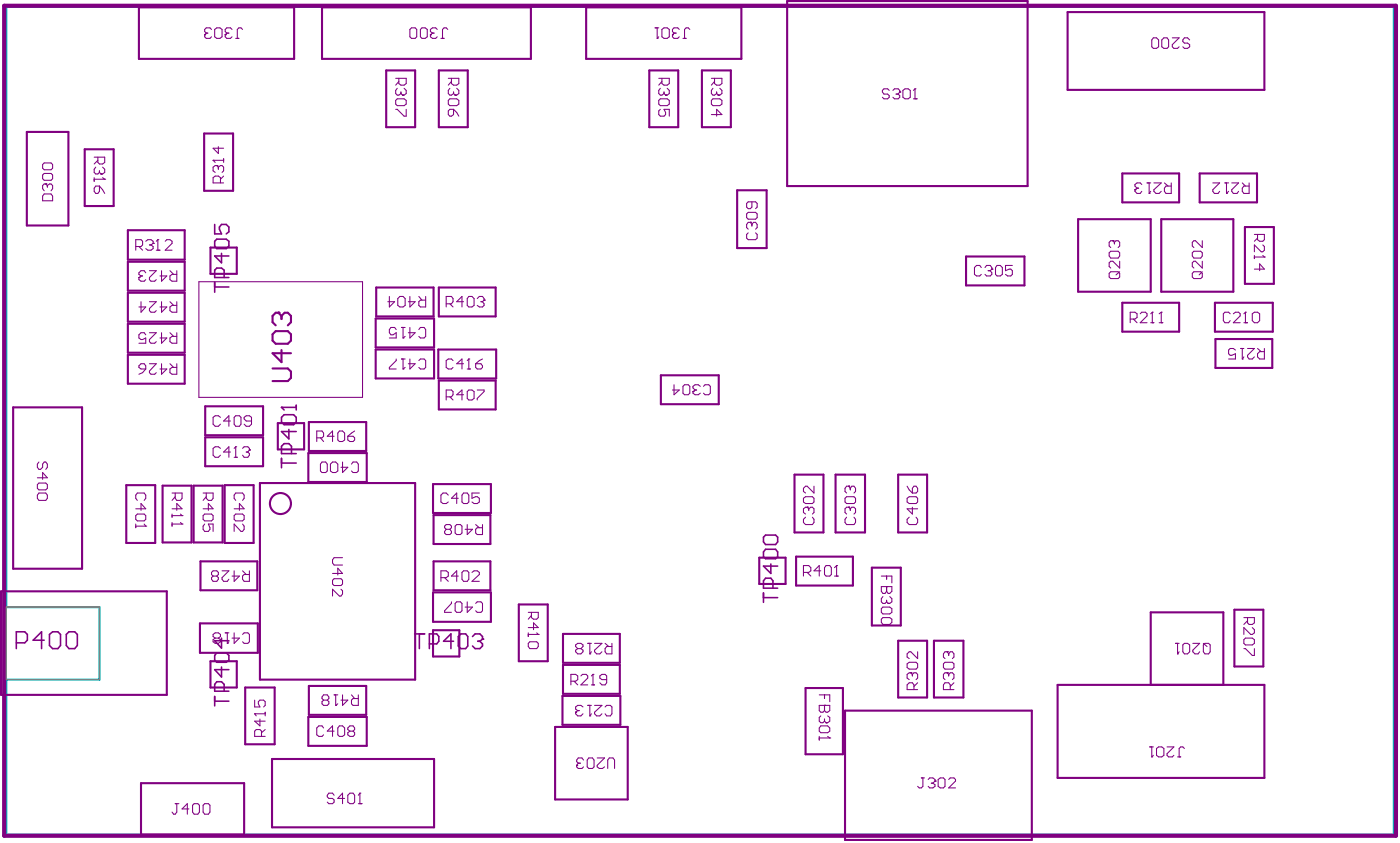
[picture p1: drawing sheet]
<svg xmlns="http://www.w3.org/2000/svg" width="113mm" height="68mm" viewBox="0 0 113 68" stroke-linecap="round" stroke-linejoin="round" font-family="sans-serif">
<path d="M.5 48.8h7.5v5.8h-7.5z" fill="none" stroke="#808080" stroke-width=".08"/>
<path d="M.5 .5v48.3h7.5v5.8h-7.5v12.5h111.5v-66.6h-111.5" fill="none" stroke="#00bfbf" stroke-width=".17"/>
<g fill="none" stroke="#800080" stroke-width=".17">
<path d="M2.2 10.6h3.3v7.5h-3.3zM6.8 12h2.3v4.6h-2.3zM10.3 18.5h4.5v2.4h-4.5zM11.2 .6h12.4v4.1h-12.4zM16.4 10.7h2.3v4.6h-2.3zM16.9 19.9h2.1v2.1h-2.1zM25.9 .6h16.8v4.1h-16.8zM31 5.7h2.4v4.5h-2.4zM35.3 5.7h2.3v4.5h-2.3zM47.1 .6h12.5v4.1h-12.5zM52.2 5.7h2.3v4.5h-2.3zM56.4 5.7h2.3v4.5h-2.3z"/>
<path d="M59.3 15.3h2.3v4.6h-2.3zM63.3 .1h19.3v14.9h-19.3zM85.8 1h15.8v6.2h-15.8zM86.7 17.6h5.8v5.8h-5.8zM90.2 13.9h4.6v2.4h-4.6zM93.3 17.6h5.8v5.8h-5.8zM96.4 13.9h4.6v2.4h-4.6zM100.1 18.2h2.3v4.6h-2.3zM1.1 32.7h5.5v13h-5.5zM10.2 39h2.3v4.6h-2.3zM10.3 21h4.5v2.4h-4.5zM10.3 23.5h4.5v2.3h-4.5z"/>
<path d="M10.3 26h4.5v2.3h-4.5zM10.3 28.5h4.5v2.3h-4.5zM13.1 39h2.3v4.6h-2.3zM15.6 39h2.3v4.6h-2.3zM16.5 32.6h4.6v2.4h-4.6zM16.5 35.1h4.6v2.4h-4.6zM18.1 39h2.3v4.6h-2.3zM20.9 38.8h12.5v15.8h-12.5zM21.9 29.6h1.2l.3 .3v.5l-.3 .2h-1.2M21.9 26.9l.3-.3h.9l.3 .3v.5l-.3 .2h-.9l-.3-.2zM22.3 34h2.1v2.1h-2.1zM22.4 25.1h.1"/>
<path d="M22.4 25.1h-.2l-.3 .3v.5l.3 .2M22.4 25.1l.2 .3M22.6 25.4l.3-.3h.2l.3 .3v.5l-.3 .2M22.6 28.1v1l-.7-.7h1.5M22.6 25.4v.2M24.8 36.4h4.7v2.3h-4.7zM24.8 33.9h4.6v2.3h-4.6zM30.2 25.6h4.7v2.3h-4.7zM30.2 28.1h4.7v2.3h-4.7zM30.2 23.1h4.7v2.3h-4.7zM34.8 38.9h4.7v2.3h-4.7zM35.2 28.1h4.7v2.3h-4.7z"/>
<path d="M35.3 23.1h4.5v2.3h-4.5zM35.3 30.6h4.5v2.3h-4.5zM53.1 30.2h4.7v2.3h-4.7zM63.9 38.1h2.3v4.7h-2.3zM67.2 38.1h2.3v4.7h-2.3zM72.2 38.1h2.3v4.7h-2.3zM77.7 20.6h4.6v2.3h-4.6zM90.2 24.3h4.6v2.3h-4.6zM97.7 24.3h4.6v2.3h-4.6zM97.7 27.2h4.6v2.4h-4.6zM.1 47.5h13.3v8.3h-13.3zM16.1 50.1h4.6v2.4h-4.6z"/>
<path d="M16.1 45.1h4.6v2.3h-4.6zM16.9 53.1h2.1v2.1h-2.1zM19.7 55.2h2.4v4.6h-2.4zM24.8 57.6h4.7v2.3h-4.7zM24.8 55.1h4.6v2.3h-4.6zM34.8 47.6h4.7v2.4h-4.7zM34.8 50.6h2.1v2.1h-2.1zM34.9 41.4h4.5v2.3h-4.5zM34.9 45.1h4.5v2.3h-4.5zM41.7 48.6h2.3v4.5h-2.3zM44.6 58.4h5.9v5.8h-5.9zM45.2 55.9h4.7v2.3h-4.7z"/>
<path d="M45.3 50.9h4.5v2.4h-4.5zM45.3 53.4h4.5v2.3h-4.5zM61 44.8h2.1v2.1h-2.1zM64 44.7h4.6v2.3h-4.6zM64.8 55.3h3v5.3h-3zM67.9 57.1h15v10.4h-15zM70.1 45.6h2.3v4.7h-2.3zM72.2 51.5h2.3v4.5h-2.3zM75.1 51.5h2.3v4.5h-2.3zM85 55h16.6v7.5h-16.6zM92.5 55v-5.8h5.8v5.8M99.2 49h2.4v4.6h-2.4z"/>
<path d="M11.3 62.9h8.3v4.2h-8.3zM21.9 61h13v5.5h-13z"/>
</g>
<g fill="none" stroke="#800080" stroke-width=".08">
<path d="M3.4 13.2l.2-.1h.5l.1 .1v.3l-.1 .1h-.5l-.2-.1zM3.4 14.1l.2-.2h.5l.1 .2v.3l-.1 .1h-.5l-.2-.1zM3.6 15.6h.5l.1 .2v.3h-.8v-.3zM3.7 14.8h.1M3.7 14.8l-.3 .1v.3l.2 .1M3.7 14.8l.1 .1M3.8 14.9v.1M3.8 14.9l.2-.1 .2 .1v.3l-.1 .1M7.6 12.6h.8v.4l-.2 .2h-.2l-.1-.2v-.4M7.6 14.3v.3M7.6 14.4h.8M7.7 13.4l-.1 .2v.3l.1 .1h.2l.1-.1"/>
<path d="M7.7 15h.3v.4l-.1 .1h-.2l-.1-.1v-.3zM7.9 12.9l-.3 .3M8 13.9l.1 .1M8 13.7v.2M8 15l.4 .5M8.1 14h.1M8.2 13.4l.2 .2v.3l-.3 .1M8.2 14.3l.2 .1M8.4 14.4h.1M10.9 19.8h.4l.2-.1v-.3l-.2-.1h-.4v.8M11.2 19.8l.3 .3M11.7 19.4l.2-.1h.2l.2 .1v.2"/>
<path d="M12 19.7h.1M12.1 19.7l.2 .1v.2l-.2 .1h-.2l-.2-.1M12.3 19.6h.1M12.3 19.6l-.2 .1M12.7 19.3h.1M12.7 19.3v.8M12.7 19.3l-.1 .1M13.3 19.4l.1-.1h.3l.1 .1v.2l-.5 .5h.5M16.5 2.8h.1M16.5 2.8v.2l.1 .1h.3l.1-.1M16.6 2.7h.1M16.6 2.7l-.1 .1"/>
<path d="M17 2.4l-.1-.2h-.3l-.1 .2v.1l.1 .2M17.1 12.9h.1M17.1 12.9h.9M17.1 12.9l.2 .1M17.3 2.4l.1-.2h.3l.1 .2v.6l-.1 .1h-.3l-.1-.1zM17.4 13.3h.1M17.4 13.3l-.3 .1v.3l.2 .2M17.4 13.3l.2 .1M17.6 13.4l.1-.1 .3 .1v.3l-.2 .2M17.6 11.8v.5l-.5-.4h.9M17.6 13.4v.2M17.7 14.7v-.4l-.1-.2h-.3l-.2 .2v.4h.9"/>
<path d="M18 14.1l-.3 .3M18 12.8v.2M18.1 2.8h.1M18.1 2.8v.2l.1 .1h.3l.2-.1M18.2 2.7l-.1 .1M18.2 2.7h.2M18.7 2.4l-.2-.2h-.3l-.1 .2v.1l.1 .2M18.9 3.1h.3M19.5 2.4l-.1-.2h-.2l-.1 .2v.7M31.8 6.3h.9v.4l-.2 .1h-.3l-.1-.1v-.4M31.8 8.1l.1-.2h.6l.2 .2v.3l-.2 .1h-.6l-.1-.1zM31.8 8.8h.1l.6 .5h.2v-.5"/>
<path d="M31.9 7.1l-.1 .2v.2l.1 .1 .3-.1M32.1 6.5l-.3 .3M32.2 7.5l.2 .1M32.2 7.4v.1M32.4 7.6h.1M32.5 7.1l.2 .2v.2l-.3 .1M32.9 2.4l.2-.2h.3l.1 .2v.6l-.1 .1h-.3l-.2-.1zM33.8 2.4l.1-.2h.3l.1 .2v.6l-.1 .1h-.3l-.1-.1zM34.6 2.8h.1M34.6 2.8v.2l.2 .1h.2l.1-.1M34.8 2.7h.1M34.8 2.7l-.2 .1"/>
<path d="M35.1 2.4l-.1-.2h-.2l-.2 .2v.1l.2 .2M35.4 3.1h.3M36 2.4l-.1-.2h-.2l-.1 .2v.7M36 6.3h.9v.4l-.2 .1h-.2l-.2-.1v-.4M36 8.1l.2-.2h.5l.2 .2v.3l-.2 .1h-.5l-.2-.1zM36 8.9l.2-.1h.3v.4l-.3 .1-.2-.1zM36.2 7.1l-.2 .2v.2l.2 .1 .3-.1M36.3 6.5l-.3 .3M36.5 7.5l.1 .1M36.5 7.4v.1M36.5 8.8l.4 .5M36.6 7.6h.1"/>
<path d="M36.7 7.1l.2 .2v.2l-.3 .1M52.7 2.2h.3M52.8 3.1h.1M52.8 2.2v.9M53 6.3h.8v.4l-.2 .1h-.2l-.2-.1v-.4M53 8.1l.1-.2h.5l.2 .2v.3l-.2 .1h-.5l-.1-.1zM53 3l-.2 .1M53.1 7.1l-.1 .2v.2l.1 .1 .3-.1M53.1 8.8l-.1 .1v.3l.1 .1h.3l.1-.1-.1-.4h.4v.5M53.2 2.4l.2-.2h.2l.2 .2v.6l-.2 .1h-.2l-.2-.1zM53.2 6.5l-.2 .3M53.4 7.5l.1 .1"/>
<path d="M53.4 7.4v.1M53.5 7.6h.1M53.6 7.1l.2 .2v.2l-.3 .1M54.1 2.8h.1M54.1 2.8v.2l.1 .1h.3l.1-.1M54.2 2.7h.1M54.2 2.7l-.1 .1M54.6 2.4l-.1-.2h-.3l-.1 .2v.1l.1 .2M54.9 3.1h.3M55.4 2.4l-.1-.2h-.1l-.2 .2v.7M57.2 6.3h.8v.4l-.1 .1h-.3l-.2-.1v-.4M57.2 8.1l.1-.2h.6l.1 .2v.3l-.1 .1h-.6l-.1-.1z"/>
<path d="M57.2 9.2h.8l-.4-.4v.5M57.3 7.1l-.1 .2v.2l.1 .1 .3-.1M57.4 6.5l-.2 .3M57.6 7.5l.1 .1M57.6 7.4v.1M57.7 7.6h.1M57.9 7.1l.1 .2v.2l-.3 .1M60 17.2l.1-.1h.6l.2 .1v.3l-.2 .1h-.6l-.1-.1zM60.1 18.7l-.1 .1v.3l.1 .2h.6l.2-.2v-.3l-.2-.1M60.3 17.9h.1M60.3 17.9h-.2l-.1 .1v.3l.1 .1M60.3 17.9l.1 .1"/>
<path d="M60.4 16.2v.4l-.1 .2h-.2l-.1-.2v-.3l.1-.1h.6l.2 .1v.3l-.2 .2M60.4 18l.2-.1h.1l.2 .1v.3l-.2 .1M60.4 18v.2M71.5 7.3l-.1-.2h-.3l-.2 .3 .2 .2h.3l.1 .2-.1 .1h-.3l-.2-.1M71.8 7.3l.1-.2h.3l.1 .3M72 7.6h.2M72.2 7.6l.1 .1-.1 .2h-.3l-.1-.1M72.3 7.4h.1M72.3 7.4l-.1 .2M72.6 7.3l.1-.2h.3l.2 .2v.5l-.2 .1h-.3l-.1-.1zM73.4 7.9h.3M73.6 7.1h.1"/>
<path d="M73.6 7.1v.8M73.6 7.1l-.2 .2M89.5 19.3h.1M89.5 19.3h-.2l-.1 .2v.3l.1 .1M89.5 19.3l.1 .2M89.6 19.5l.1-.2h.2l.1 .2v.3l-.1 .1M89.6 19.5v.1M91.2 15.2h.1M91.2 15.2v.2l.2 .1h.3l.1-.1M91.4 15.1l-.2 .1M91.4 15.1h.1M91.8 14.8l-.1-.1h-.3l-.2 .1v.2l.2 .1"/>
<path d="M92.2 14.7h.3M92.4 15.5h.1M92.4 14.7v.8M92.5 15.4l-.1 .1M92.7 3h.3l.1 .2v.6l-.1 .1h-.3l-.1-.1v-.6zM92.8 14.7h.5l-.5 .5v.2l.1 .1h.3l.1-.1M93.4 3.2l.2-.2h.2l.1 .2v.6l-.1 .1h-.2l-.2-.1zM93.6 14.7l.3 .3M94.1 14.7v.8h-.4l-.1-.1v-.3l.1-.1h.4M94.2 3h.6l-.6 .6v.2l.2 .1h.3l.1-.1M95.6 3.2l-.1-.2h-.3l-.1 .3 .1 .2h.3l.1 .1v.2l-.1 .1h-.3l-.1-.1M96.6 19.3v.6l-.5-.6-.3 .2v.3l.2 .1"/>
<path d="M97.5 14.7h.5l-.5 .5 .1 .3h.3l.1-.1M98.5 14.7h.3M98.6 15.5h.1M98.6 14.7v.8M98.8 15.4l-.2 .1M99 14.7h.6l-.6 .5 .1 .3h.3l.2-.1M99.9 14.7l.2 .3M100.4 14.7v.8h-.4l-.1-.1v-.3l.1-.1h.4M100.8 18.8h.8v.5l-.1 .1h-.2l-.2-.1v-.5M101.1 19.1l-.3 .3M101.5 19.7l.1 .1v.3l-.1 .1h-.1l-.6-.5v.5M3 38.9l.1-.1h.6l.1 .1v.3l-.1 .2h-.6l-.1-.2z"/>
<path d="M3 38.4h.8l-.4-.4v.5M3.1 37.1l-.1 .2v.2l.1 .2h.2l.1-.2v-.2l.2-.2h.1l.1 .2v.2l-.1 .2M3.1 39.6h.6l.1 .2v.2l-.1 .2h-.6l-.1-.2v-.2zM11.2 22.3h.1M11.2 29.4l.1-.2h.3l.1 .2v.2h-.4l-.1-.1zM11.2 22.3v.2l.1 .1h.3l.1-.1M11.3 24.2v.9l.4-.4h-.5M11.3 22.2h.2M11.3 22.2l-.1 .1M11.7 26.9l-.1-.2h-.3l-.1 .2v.3l.1 .1 .4-.1v.4h-.5M11.7 21.9l-.1-.2h-.3l-.1 .2v.1l.1 .2M11.7 29.6l-.2 .3-.3 .2"/>
<path d="M12 29.2h.6l-.6 .6 .1 .3h.3l.2-.2M12 26.7h.6l-.6 .6v.2l.1 .1h.3l.2-.1M12 21.7h.6l-.6 .6v.2l.1 .1h.3l.2-.1M12 24.2h.6l-.6 .6v.2l.1 .1h.3l.2-.1M12.6 20.1h.3M13 29.2v.9l.4-.5h-.5M13 26.7v.9l.4-.4h-.5M13 21.7v.9l.4-.4h-.5M13 24.2v.9l.4-.4h-.5M13.7 29.2l.3 .3M13.7 21.7l.3 .3M13.7 24.2l.3 .3"/>
<path d="M13.7 26.7l.3 .3M13.8 39.6h.8v.4l-.1 .2h-.3l-.1-.2v-.4M14.1 39.9l-.3 .3M14.2 21.7v.9h-.4l-.1-.1v-.3l.1-.2h.4M14.2 24.2v.9h-.4l-.1-.1v-.3l.1-.2h.4M14.2 26.7v.9h-.4l-.1-.1v-.3l.1-.2h.4M14.2 29.2v.9h-.4l-.1-.2v-.3l.1-.1h.4M16 22.6h13.1v9.3h-13.1zM16.3 39.6h.8v.4l-.1 .2h-.3l-.1-.2v-.4M16.6 39.9l-.3 .3M17.7 33.5l-.1-.1h-.3l-.2 .1v.6l.2 .2h.3l.1-.2M17.7 36l-.1-.1h-.3l-.2 .1v.6l.2 .1h.3l.1-.1"/>
<path d="M18.5 36.3h-.5l.4-.4v.8M18.5 33.8h-.5l.4-.4v.9M18.8 33.5l.1-.1h.3l.2 .1v.6l-.2 .2h-.3l-.1-.2zM18.8 36.7h.3M18.9 35.9h.1M18.9 35.9v.8M18.9 35.9l-.1 .1M19.5 36l.1-.1h.3l.1 .3M19.8 36.3h.1M19.9 36.3l.1 .1-.1 .3h-.3l-.1-.1M20 36.2h.1M20 36.2l-.1 .1"/>
<path d="M20.2 33.8h-.4l-.2-.1v-.2l.2-.1h.2l.2 .1v.6l-.2 .2h-.2l-.2-.2M25.5 35.2h.4l.1-.1v-.3l-.1-.2h-.4v.9M25.8 35.2l.2 .3M25.9 37.1h.3l.1 .2v.5l-.1 .2h-.3l-.1-.2v-.5zM26.6 37.3l.1-.2h.3l.2 .2v.5l-.2 .2h-.3l-.1-.2zM26.9 35.1h-.6l.4-.5v.9M27.3 34.6h.2l.2 .2v.5l-.2 .2h-.2l-.1-.2v-.5zM27.5 37.1v.9l.5-.5h-.6M28 35.1h.4l.1 .1v.1l-.1 .2h-.3l-.1-.2zM28.3 37.3l.1-.2h.3l.1 .2v.5l-.1 .2h-.3l-.1-.2M28.5 34.6l-.5 .5M31.3 23.8v.9l.4-.5h-.5"/>
<path d="M31.8 28.8v.2l-.5 .5v.1h.5M31.8 26.5l-.1-.2h-.3l-.1 .2v.2l.1 .2h.2l.2-.2v.5h-.5M32 24l.1-.2h.3l.2 .2v.5l-.2 .2h-.3l-.1-.2zM32.3 28.8h.3M32.3 26.3h.3M32.4 29.6h.1M32.4 27.2h.1M32.4 26.3v.9M32.4 28.8v.8M32.6 29.5l-.2 .1M32.6 27l-.2 .2M32.9 23.8v.9l.5-.5h-.6"/>
<path d="M32.9 26.3v.9l.5-.5h-.6M32.9 28.8v.8l.5-.4h-.6M33.7 29l.1-.2h.3l.1 .2v.5l-.1 .1h-.3l-.1-.1M33.7 26.5l.1-.2h.3l.1 .2v.5l-.1 .2h-.3l-.1-.2M33.7 23.8l.2 .3M34.2 23.8v.9h-.4l-.1-.2v-.3l.1-.1h.4M35.9 24.4h.4l.1-.2v-.2l-.1-.2h-.4v.9M35.9 31.9h.4l.1-.2v-.2l-.1-.2h-.4v.8M36 39.8l-.1-.2h-.3l-.2 .2v.5l.2 .2h.3l.1-.2M36.2 31.9l.2 .2M36.2 24.4l.2 .3M36.4 29l-.1-.2h-.3l-.1 .2v.5l.1 .1h.3l.1-.1"/>
<path d="M37.3 39.6h.3l.1 .2v.5l-.1 .2h-.3l-.2-.2v-.5zM37.3 29.2h-.6l.4-.4v.8M37.3 24.2h-.6l.4-.4v.9M37.3 31.7h-.6l.4-.4v.8M37.6 29.6h.2M37.6 31.5l.1-.2h.2l.2 .2v.5l-.2 .1h-.2l-.1-.1zM37.7 28.8h.1M37.7 23.8h.2l.2 .2v.5l-.2 .2h-.2l-.1-.2v-.5zM37.7 28.8v.8M37.7 28.8l-.1 .2M38.2 29.2h.5l.1 .3-.1 .1h-.3l-.2-.1zM38.4 24l.1-.2h.3l.1 .3"/>
<path d="M38.4 31.3h.5v.2l-.5 .5v.1M38.5 39.6h-.6v.4l.3-.1 .3 .1v.3l-.1 .2h-.3l-.2-.2M38.7 24.2h.1M38.8 24.2l.1 .2-.1 .3h-.3l-.1-.2M38.8 28.8l-.6 .4M38.9 24.1h.1M38.9 24.1l-.1 .1M54.2 30.9v.8l.4-.4h-.5M54.9 31l.1-.1h.3l.1 .1v.6l-.1 .1h-.3l-.1-.1zM55.7 31.5h.1M55.7 31.5v.1l.2 .1h.2l.2-.1M55.9 31.3h.1"/>
<path d="M55.9 31.3l-.2 .2M56.3 31l-.2-.1h-.2l-.2 .1v.2l.2 .1M56.5 31l.2-.1h.3l.1 .1v.6l-.1 .1h-.3l-.2-.1M65.4 39.1v.5l-.5-.5h-.1l-.2 .1v.3l.2 .1M68.2 39.1h.1M68.2 39.1h-.1l-.2 .1v.3l.2 .1M68.2 39.1l.1 .1M68.3 39.2l.2-.1h.1l.2 .1v.3l-.2 .1M68.3 39.2v.2M72.9 39.1l.4 .5M73.5 39.1h.1l.2 .1v.3l-.2 .1h-.3v-.4zM78.9 21.5l-.1-.2h-.3l-.2 .2v.5l.2 .2h.3l.1-.2"/>
<path d="M79.2 21.5l.1-.2h.3l.1 .3M79.4 21.7h.2M79.6 21.7l.1 .2-.1 .3h-.3l-.1-.2M79.7 21.6h.1M79.7 21.6l-.1 .1M80.1 21.3h.3l.2 .2v.5l-.2 .2h-.3l-.1-.2v-.5zM81.4 21.3h-.6v.4l.3-.1 .3 .1v.3l-.2 .2h-.2l-.2-.2M89.2 20.3l.1-.1h.6l.1 .1v.3l-.1 .1h-.6l-.1-.1zM89.2 22l.1-.2h.6l.1 .2v.3l-.1 .1h-.6l-.1-.1zM90 21v.5l-.5-.5h-.2l-.1 .1v.3l.1 .1M90 21.8l-.3 .3M90.8 25.6h.4l.2-.1v-.3l-.2-.1h-.4v.8"/>
<path d="M91.1 25.6l.3 .3M91.7 25.2l.1-.1h.3l.1 .1v.2l-.5 .5h.5M92.5 25.9h.3M92.6 25.1h.1M92.6 25.1v.8M92.6 25.1l-.1 .1M93.2 25.9h.3M93.3 25.1h.1M93.3 25.1v.8M93.3 25.1l-.1 .1M95.8 22l.2-.2h.5l.1 .2v.3l-.1 .1h-.5l-.2-.1zM95.8 20.3l.2-.1h.5l.1 .1v.3l-.1 .1h-.5l-.2-.1z"/>
<path d="M96.6 21v.5l-.5-.5-.3 .1v.3l.2 .1M96.6 21.8l-.2 .3M98.9 25.2l-.1-.1h-.3l-.2 .1v.6l.2 .1h.3l.1-.1M99.1 25.2l.2-.1h.3l.1 .1v.2l-.6 .5h.6M99.3 28.1l-.2-.1h-.2l-.1 .1v.3l.1 .1 .4-.1v.4h-.5M99.7 28h.3M99.9 28.8h.1M99.9 28v.8M100 28.7l-.1 .1M100 25.9h.3M100.1 25.1h.1M100.1 25.1v.8"/>
<path d="M100.1 25.1l-.1 .1M100.3 28h.5l-.5 .5 .1 .3h.3l.1-.1M100.7 25.2l.1-.1h.3l.2 .1v.6l-.2 .1h-.3l-.1-.1zM100.8 20.5v.3M100.8 20.7h.8M100.8 21.6h.8l-.3-.4v.5M101.1 28l.3 .3M101.5 20.5l.1 .2M101.6 20.7h.1M101.6 28v.8h-.3l-.2-.1v-.3l.2-.1h.3M10.9 40.9h.8l-.4-.4v.5M10.9 41.4l.1-.1h.6l.1 .1v.3l-.1 .2h-.6l-.1-.2z"/>
<path d="M10.9 42.1v.3M10.9 42.3h.8M11 40.2l-.1-.2v-.2l.1-.2h.6l.1 .2v.2l-.1 .2M11.6 42.1l.1 .2M11.7 42.3h.1M13.8 40.9h.8l-.4-.4v.5M13.8 41.3v.3M13.8 42v.3M13.8 41.4h.8M13.8 42.1h.8M14.5 41.3l.1 .1M14.5 42l.1 .1"/>
<path d="M14.6 41.4h.1M14.6 42.1h.1M16.3 41.4l.2-.1h.5l.1 .1v.3l-.1 .2h-.5l-.2-.2zM16.3 40.9h.8l-.4-.4v.5M16.5 42.1l-.2 .2v.2l.2 .2h.2l.2-.2-.2-.4h.4v.6M17.1 46.3l-.1-.1v-.2l.1-.1h.3l.2 .1v.2l-.2 .1M17.1 46.3l-.1 .1 .1 .3h.3l.2-.2-.2-.2M17.1 46.3h.3M17.3 51.3l-.2-.2v-.1l.2-.2h.3l.1 .2v.1l-.1 .2M17.3 51.3l-.2 .1v.2l.2 .1h.3l.1-.1v-.2l-.1-.1M17.3 51.3h.3M17.8 45.9h.6l-.6 .5 .2 .3h.3l.1-.2"/>
<path d="M18.1 50.8h.3M18.3 51.7h.1M18.3 50.8v.9M18.4 51.6l-.1 .1M18.8 45.9v.8l.4-.4h-.5M18.8 40.9h.8l-.4-.4v.5M18.8 41.4l.1-.1h.6l.1 .1v.3l-.1 .2h-.6l-.1-.2zM18.8 50.8v.9l.4-.4h-.5M18.9 40.2l-.1-.2v-.2l.1-.2h.6l.1 .2v.2l-.1 .2M19.5 42.1l.1 .2v.2l-.1 .2h-.1l-.6-.6v.6M19.5 51l.1-.2h.3l.1 .2v.6l-.1 .1h-.3l-.1-.1M19.5 45.9l.3 .3"/>
<path d="M20 45.9v.8h-.4l-.1-.2v-.2l.1-.1h.4M20.5 57.4h.1M20.5 56.3v.5h.4l-.1-.3v-.1l.1-.1h.3l.1 .1v.3l-.1 .1M20.5 57.4h.8M20.5 57.4l.1 .1M20.9 57.8v.5l-.4-.4h.8M21 59.2v-.5l-.1-.1h-.3l-.1 .1v.5h.8M21.3 58.6l-.3 .3M21.3 57.2v.3M26 58.5l-.1-.2h-.3l-.1 .2v.5l.1 .2h.3l.1-.2M26 56.3h.3M26 56.3l-.1-.2 .1-.3h.3l.1 .2-.1 .3"/>
<path d="M26 56.3l-.1 .1v.1l.1 .2h.3l.1-.2v-.1l-.1-.1M26.7 46.6l.2-.1h.5l.1 .1v.3l-.1 .1h-.5l-.2-.1zM26.7 46.1h.8l-.3-.4v.5M26.9 58.7h-.6l.4-.4v.9M26.9 55.8h.3M27 56.7h.1M27 55.8v.9M27.2 56.5l-.2 .2M27.3 58.3h.2l.2 .2v.5l-.2 .2h-.2l-.1-.2v-.5zM27.4 47.3l.1 .2v.2l-.1 .2h-.1l-.6-.6v.6M27.5 55.8v.9l.5-.4h-.6M27.5 44.8h-.6l-.2 .2v.2l.2 .2h.6"/>
<path d="M28.1 58.7l-.1 .2v.1l.1 .2h.3l.1-.2v-.1l-.1-.2M28.1 58.7l-.1-.1v-.1l.1-.2h.3l.1 .2-.1 .2M28.1 58.7h.3M28.3 55.8l.2 .3M28.8 55.8v.9h-.4l-.1-.2v-.2l.1-.2h.4M35.4 46.4h.5l.1-.1v-.3l-.1-.1h-.5v.8M35.7 46.4l.3 .3M35.9 42.5l-.2-.1 .2-.3h.3l.1 .2-.1 .2M35.9 42.5l-.2 .2 .2 .3h.3l.1-.2-.1-.3M35.9 42.5h.3M36.3 48.4v.1l-.6 .6v.1h.6M36.6 42.3l.1-.2h.3l.1 .2v.5l-.1 .2h-.3l-.1-.2z"/>
<path d="M36.6 48.5l.1-.1h.3l.1 .1v.6l-.1 .1h-.3l-.1-.1zM36.8 46.3h-.5l.4-.4v.8M36.8 40h-.5l.4-.4v.9M37.1 46l.2-.1h.3l.1 .1v.5l-.1 .2h-.3l-.2-.2zM37.6 48.4v.8l.4-.4h-.6M37.6 42.1v.9l.4-.5h-.6M37.9 46l.2-.1h.3l.1 .1v.2l-.6 .5h.6M38.2 48.5l.2-.1h.3l.1 .1v.6l-.1 .1h-.3l-.2-.1M38.2 42.1l.3 .3M38.8 42.1v.9h-.4l-.2-.2v-.3l.2-.1h.4M42.5 51.7l.1-.1h.5l.2 .1v.2l-.2 .2h-.5l-.1-.2zM42.5 49.2h.8v.4l-.2 .2h-.2l-.2-.2v-.4"/>
<path d="M42.5 50.4h.8l-.4-.4v.6M42.5 50.8v.3M42.5 51h.8M42.7 49.5l-.2 .3M43.1 50.8l.2 .2M43.3 51h.1M45.9 54.7h.4l.1-.1v-.3l-.1-.1h-.4v.8M46.1 54.7l.3 .3M46.3 57.2h.1M46.3 57.2v.2l.1 .1h.3l.2-.1M46.4 52.1l-.1-.2v-.1l.1-.1h.3l.2 .1v.1l-.2 .2M46.4 52.1l-.1 .1v.2l.1 .1h.3l.2-.1v-.2l-.2-.1"/>
<path d="M46.4 57.1l-.1 .1M46.4 57.1h.2M46.4 52.1h.3M46.7 54.3l.1-.1h.3l.1 .1v.2l-.5 .5h.5M46.9 56.8l-.2-.1h-.3l-.1 .1v.2l.1 .1M47.2 56.7h.3M47.2 51.7h.3M47.4 57.5h.1M47.4 52.5h.1M47.4 51.7v.8M47.4 56.7v.8M47.5 57.4l-.1 .1"/>
<path d="M47.5 52.4l-.1 .1M47.5 55h.3M47.7 54.2h.1M47.7 54.2v.8M47.7 54.2l-.2 .1M47.8 56.7h.6l-.6 .5v.2l.2 .1h.2l.2-.1M47.8 51.7h.6l-.6 .5v.2l.2 .1h.2l.2-.1M48.6 56.8l.2-.1h.3l.1 .1v.6l-.1 .1h-.3l-.2-.1M48.6 51.7l.3 .2M48.8 54.6h-.4l-.2-.1v-.2l.2-.1h.2l.2 .1v.6l-.2 .1h-.2l-.2-.1M49.2 51.7v.8h-.4l-.2-.1v-.3l.2-.2h.4M64.6 40l.2-.1h.5l.1 .1v.3l-.1 .2h-.5l-.2-.2z"/>
<path d="M64.6 46h.4l.2-.1v-.3l-.2-.2h-.4v.9M64.8 41.6l-.2 .1v.3l.2 .1h.5l.1-.1v-.3l-.1-.1M64.9 40.8h.1M64.9 40.8l-.3 .1v.3l.2 .1M64.9 40.8l.1 .1M64.9 46l.3 .3M65 40.9l.2-.1 .2 .1v.3l-.1 .1M65 40.9v.1M65.9 56.7h.8v.4l-.2 .1-.2-.1-.2 .1h-.1l-.1-.1zM65.9 59.2v.3M65.9 55.8h.8v.6M65.9 59.3h.8"/>
<path d="M66 45.9h-.6l.5-.5v.9M66 58.3h.5l.2 .2v.2l-.2 .2h-.5l-.1-.2v-.2zM66 57.5l-.1 .1v.3l.1 .2h.1l.2-.2M66.3 56.7h.1M66.3 55.8v.3M66.3 56.7v.4M66.3 57.8v.1M66.3 57.9l.1 .2M66.4 58.1h.1M66.4 45.4h.3l.1 .2v.6l-.1 .1h-.3l-.1-.1v-.6zM66.5 57.5l.2 .1v.3l-.3 .2M66.5 59.2l.2 .1"/>
<path d="M66.7 59.3h.1M67.1 46.3h.3M67.2 45.4h.1M67.2 45.4v.9M67.2 45.4l-.1 .2M67.9 40l.2-.1h.5l.2 .1v.3l-.2 .2h-.5l-.2-.2zM68.1 41.6l-.2 .1v.3l.2 .1h.5l.2-.1v-.3l-.2-.1M68.2 40.8h.1M68.2 40.8h-.1l-.2 .1v.3l.2 .1M68.2 40.8l.1 .1M68.3 40.9l.2-.1h.1l.2 .1v.3l-.2 .1M68.3 40.9v.1"/>
<path d="M70.8 46.3h.9v.5M70.8 47.1h.9v.4l-.2 .2h-.1l-.1-.2-.2 .2h-.1l-.2-.2zM70.8 48.9l.2-.1h.5l.2 .1v.3l-.2 .1h-.5l-.2-.1zM70.8 49.8l.2-.2h.5l.2 .2v.2l-.2 .2h-.5l-.2-.2zM71 47.9l-.2 .2v.3l.2 .1h.1l.2-.1M71.3 47.1h.1M71.3 46.3v.2M71.3 47.1v.4M71.3 48.2v.2M71.3 48.4l.1 .1M71.4 48.5h.1M71.5 47.9l.2 .2v.3l-.3 .1"/>
<path d="M72.9 40l.2-.1h.5l.2 .1v.3l-.2 .2h-.5l-.2-.2zM72.9 53.3l.2-.1h.5l.2 .1v.3l-.2 .2h-.5l-.2-.2zM73.1 41.6l-.2 .1v.3l.2 .1h.5l.2-.1v-.3l-.2-.1M73.2 54.1h.1M73.2 54.1l-.3 .1v.3l.2 .1M73.2 54.1l.1 .1M73.3 54.2l.2-.1h.1l.2 .1v.3l-.2 .1M73.3 40.8v.5l-.4-.4h.9M73.3 54.2v.1M73.5 55.4v-.4l-.2-.1h-.2l-.2 .1v.4h.9M73.8 52.4v.5l-.6-.5h-.1l-.2 .1v.3l.2 .1M73.8 54.9l-.3 .3"/>
<path d="M75.8 53.3l.2-.1h.6l.1 .1v.3l-.1 .2h-.6l-.2-.2zM76.1 54.1h.1M76.1 52.4h.1M76.1 54.1h-.1l-.2 .1v.3l.2 .1M76.1 52.4h-.1l-.2 .1v.3l.2 .1M76.1 54.1l.2 .1M76.1 52.4l.2 .1M76.3 54.2l.1-.1h.2l.1 .1v.3l-.1 .1M76.3 52.5l.1-.1h.2l.1 .1v.3l-.1 .1M76.3 52.5v.2M76.3 54.2v.1M76.4 55.4v-.4l-.1-.1h-.3l-.2 .1v.4h.9"/>
<path d="M76.7 54.9l-.3 .3M94.5 51.7h.3M94.7 52.5h.1M94.7 51.7v.8M94.8 52.4l-.1 .1M95.1 51.8l.1-.1h.3l.1 .1v.6l-.1 .1h-.3l-.1-.1zM95.9 51.7h.5l-.5 .5v.2l.2 .1h.2l.1-.1M96.7 51.8l.2-.1h.3l.1 .1v.6l-.1 .1h-.3l-.2-.1zM96.7 51.7l.3 .2M100 49.6h.8v.4l-.1 .2h-.3l-.1-.2v-.4M100 51.4l.1-.1h.6l.1 .1v.3l-.1 .1h-.6l-.1-.1zM100 52.1h.1l.6 .6h.1v-.6"/>
<path d="M100.3 49.9l-.3 .3M100.7 50.4l.1 .2v.2l-.3 .2-.5-.6v.6M14.1 64.6h.3M14.2 64.6v.6l-.1 .2h-.1l-.2-.2M15.2 65h-.6l.5-.4v.8M15.5 64.7l.1-.1h.3l.1 .1v.5l-.1 .2h-.3l-.1-.2zM16.3 64.7l.2-.1h.2l.2 .1v.5l-.2 .2h-.2l-.2-.2zM26.9 63.9l-.2-.2h-.3l-.1 .3 .1 .2h.3l.2 .1v.1l-.2 .2h-.3l-.1-.2M27.7 64.2h-.5l.3-.5v.9M28 63.9l.1-.2h.3l.1 .2v.5l-.1 .2h-.3l-.1-.2zM28.8 64.6h.3M28.9 63.7h.1"/>
<path d="M28.9 63.7v.9M28.9 63.7l-.1 .2M46.4 61.5h.1M46.4 61.5l.1 .2h.3l.1-.1M46.5 61.3l-.1 .2M46.5 61.3h.2M46.9 61.1l-.1-.2h-.3l-.1 .2 .1 .2M47.3 60.9h.3l.2 .2v.5l-.2 .1h-.3l-.1-.1v-.5zM48 60.9h.6l-.6 .6v.1l.2 .1h.2l.2-.1M48.9 61.7v-.6l.1-.2h.3l.1 .2v.6M74.1 62.5h.2M74.2 62.5v.7l-.1 .1h-.2l-.1-.1"/>
<path d="M74.6 62.6l.1-.1h.3l.2 .1v.2M74.9 62.9h.1M75 62.9l.2 .2v.1l-.2 .1h-.3l-.1-.1M75.2 62.8h.1M75.2 62.8l-.2 .1M75.4 62.6l.2-.1h.2l.2 .1v.6l-.2 .1h-.2l-.2-.1zM76.3 62.6l.1-.1h.3l.1 .1v.2l-.5 .5h.5M92.4 60h.3M92.6 60.8h.1M92.6 60v.8M92.7 60.7l-.1 .1M93 60.1l.1-.1h.3l.2 .1v.6l-.2 .1h-.3l-.1-.1z"/>
<path d="M93.8 60h.6l-.6 .6 .1 .2h.3l.2-.1M94.7 60.8h.2M95.2 60.1l-.1-.1h-.2l-.1 .1v.7"/>
</g>
<path d="M.3 .5h111.9v66.6h-111.9z" fill="none" stroke="#800080" stroke-width=".34"/>
<g fill="none" stroke="#800080" stroke-width=".13">
<path d="M17.3 18v.8h.5l-.2-.4v-.2l.2-.2h.4l.2 .2v.4l-.2 .2M17.3 19.4l.1-.2h.8l.2 .2v.4l-.2 .2h-.8l-.1-.2zM17.3 22.7v.8M17.3 23.1h1.1M17.8 20.4v.7l-.5-.5h1.1M18 22.3v-.6l-.2-.2h-.4l-.1 .2v.6h1.1M22.6 32.7h.1M22.6 33.5l.2-.2h.8l.2 .2v.4l-.2 .2h-.8l-.2-.2zM22.6 36.8v.8M22.6 37.2h1.2M22.6 32.7h1.2M22.6 32.7l.2 .2"/>
<path d="M23.2 34.5v.8l-.6-.6h1.2M23.4 36.4v-.5l-.2-.3h-.4l-.2 .3v.5h1.2M23.8 32.6v.3M1.3 51.7h.7l.2-.3v-.4l-.2-.2h-.7v1.3M3.6 51.4h-.9l.6-.6v1.3M4 51l.2-.2h.5l.2 .2v.9l-.2 .2h-.5l-.2-.2zM5.3 51l.2-.2h.5l.2 .2v.9l-.2 .2h-.5l-.2-.2zM17.3 56v.7M17.3 56.3h1.1M17.4 52.5h.8l.2 .2v.3l-.2 .2h-.8l-.1-.2v-.3zM17.8 51.3v.8l-.5-.6h1.1M17.8 53.6v.8l-.5-.6h1.1"/>
<path d="M18 55.5v-.5l-.2-.2h-.4l-.1 .2v.5h1.1M33.3 50.9h.8M33.7 50.9v1.2M34.5 51.7h.6l.2-.2v-.4l-.2-.2h-.6v1.2M36.5 51.5h-.8l.5-.6v1.2M36.8 51.1l.3-.2h.3l.2 .2v.8l-.2 .2h-.3l-.3-.2zM38 51.1l.2-.2h.4l.2 .2v.3M38.4 51.5h.2M38.6 51.5l.2 .2v.2l-.2 .2h-.4l-.2-.2M38.8 51.4h.1M38.8 51.4l-.2 .1M61.4 43.2l.1-.2h.8l.2 .2v.3l-.2 .3h-.8l-.1-.3z"/>
<path d="M61.4 47.6v.8M61.4 48h1.1M61.5 44.1h.8l.2 .2v.4l-.2 .2h-.8l-.1-.2v-.4zM62 45.3v.8l-.6-.6h1.1M62.1 47.3v-.6l-.1-.2h-.5l-.1 .2v.6h1.1"/>
</g>
<circle cx="66.6" cy="13.2" r=".21" fill="#800080"/>
<circle cx="22.5" cy="40.5" r=".85" fill="none" stroke="#800080" stroke-width=".17"/>
<path d="M.5 48.8h7.5v5.8h-7.5z" fill="none" stroke="#808080" stroke-width=".08"/>
</svg>
